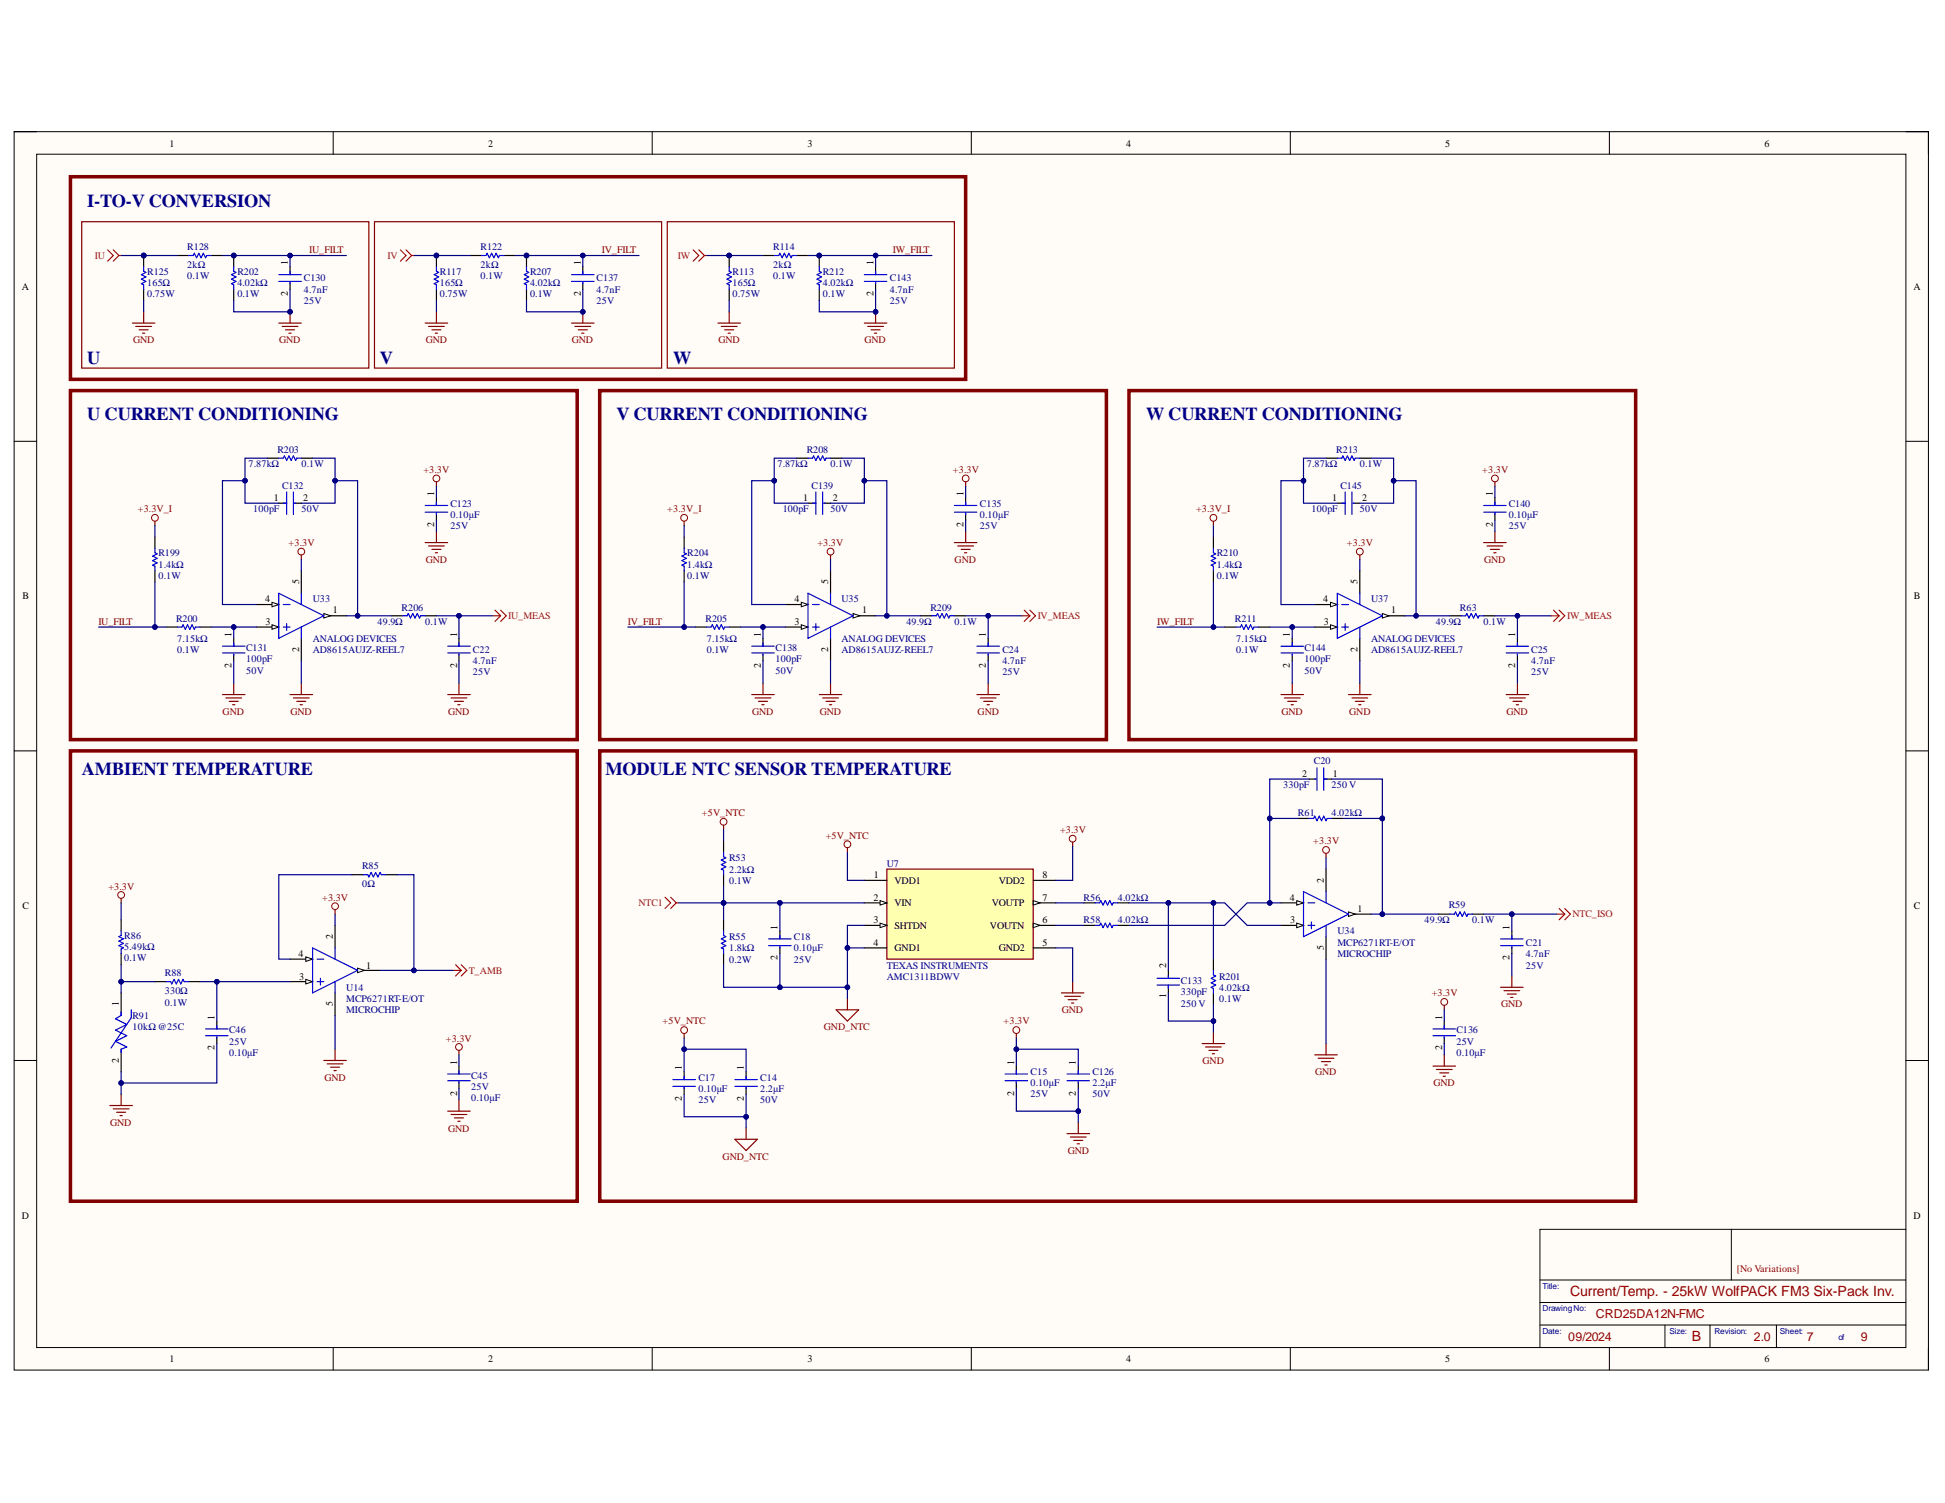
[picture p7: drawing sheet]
<svg xmlns="http://www.w3.org/2000/svg" width="279mm" height="216mm" viewBox="0 0 279 216" stroke-linecap="round" stroke-linejoin="round" font-family="sans-serif">
<defs><g id="words">
<g font-size="2.6" fill="#000080">
<text x="12.5" y="29.7">I-TO-V CONVERSION</text>
<text x="12.5" y="52.3">U</text>
<text x="54.6" y="52.3">V</text>
<text x="96.7" y="52.3">W</text>
<text x="12.5" y="60.4">U CURRENT CONDITIONING</text>
<text x="88.6" y="60.4">V CURRENT CONDITIONING</text>
<text x="164.6" y="60.4">W CURRENT CONDITIONING</text>
<text x="11.8" y="111.3">AMBIENT TEMPERATURE</text>
<text x="87" y="111.3">MODULE NTC SENSOR TEMPERATURE</text>
</g>
<g font-size="2" fill="#980000">
<text x="225.5" y="186.2">Current/Temp. - 25kW WolfPACK FM3 Six-Pack Inv.</text>
<text x="243.1" y="192.7">B</text>
</g>
<g font-size="1.8" fill="#980000">
<text x="229.3" y="189.4">CRD25DA12N-FMC</text>
<text x="225.3" y="192.6">09/2024</text>
<text x="251.9" y="192.6">2.0</text>
<text x="259.5" y="192.6">7</text>
<text x="267.3" y="192.6">9</text>
</g>
<g font-size="1.4">
<text x="24.4" y="21.1">1</text>
<text x="70.1" y="21.1">2</text>
<text x="116" y="21.1">3</text>
<text x="161.8" y="21.1">4</text>
<text x="207.6" y="21.1">5</text>
<text x="253.5" y="21.1">6</text>
<text x="3.1" y="41.7">A</text>
<text x="41.4" y="38.1" transform="rotate(-90 41.4 38.1)">1</text>
<text x="83.4" y="38.1" transform="rotate(-90 83.4 38.1)">1</text>
<text x="125.5" y="38.1" transform="rotate(-90 125.5 38.1)">1</text>
<text x="274.9" y="41.7">A</text>
<text x="41.4" y="42.5" transform="rotate(-90 41.4 42.5)">2</text>
<text x="83.4" y="42.5" transform="rotate(-90 83.4 42.5)">2</text>
<text x="125.5" y="42.5" transform="rotate(-90 125.5 42.5)">2</text>
<text x="39.3" y="72">1</text>
<text x="43.6" y="72">2</text>
<text x="62.3" y="71.3" transform="rotate(-90 62.3 71.3)">1</text>
<text x="115.4" y="72">1</text>
<text x="119.6" y="72">2</text>
<text x="138.4" y="71.3" transform="rotate(-90 138.4 71.3)">1</text>
<text x="191.4" y="72">1</text>
<text x="195.7" y="72">2</text>
<text x="214.5" y="71.3" transform="rotate(-90 214.5 71.3)">1</text>
<text x="62.3" y="75.7" transform="rotate(-90 62.3 75.7)">2</text>
<text x="138.4" y="75.7" transform="rotate(-90 138.4 75.7)">2</text>
<text x="214.5" y="75.7" transform="rotate(-90 214.5 75.7)">2</text>
<text x="43" y="83.9" transform="rotate(-90 43 83.9)">5</text>
<text x="118.9" y="83.9" transform="rotate(-90 118.9 83.9)">5</text>
<text x="195" y="83.9" transform="rotate(-90 195 83.9)">5</text>
<text x="3.2" y="86.1">B</text>
<text x="38.1" y="86.5">4</text>
<text x="38.2" y="89.7">3</text>
<text x="47.8" y="88.1">1</text>
<text x="114.1" y="89.7">3</text>
<text x="114.1" y="86.5">4</text>
<text x="123.9" y="88.1">1</text>
<text x="190.1" y="86.5">4</text>
<text x="190.2" y="89.7">3</text>
<text x="199.8" y="88.1">1</text>
<text x="274.9" y="86.1">B</text>
<text x="33.2" y="95.9" transform="rotate(-90 33.2 95.9)">2</text>
<text x="33.2" y="91.5" transform="rotate(-90 33.2 91.5)">1</text>
<text x="43" y="93.6" transform="rotate(-90 43 93.6)">2</text>
<text x="65.6" y="95.9" transform="rotate(-90 65.6 95.9)">2</text>
<text x="65.6" y="91.5" transform="rotate(-90 65.6 91.5)">1</text>
<text x="109.3" y="95.9" transform="rotate(-90 109.3 95.9)">2</text>
<text x="109.3" y="91.5" transform="rotate(-90 109.3 91.5)">1</text>
<text x="118.9" y="93.6" transform="rotate(-90 118.9 93.6)">2</text>
<text x="141.6" y="95.9" transform="rotate(-90 141.6 95.9)">2</text>
<text x="141.6" y="91.5" transform="rotate(-90 141.6 91.5)">1</text>
<text x="185.3" y="95.9" transform="rotate(-90 185.3 95.9)">2</text>
<text x="185.3" y="91.5" transform="rotate(-90 185.3 91.5)">1</text>
<text x="195" y="93.6" transform="rotate(-90 195 93.6)">2</text>
<text x="217.7" y="95.9" transform="rotate(-90 217.7 95.9)">2</text>
<text x="217.7" y="91.5" transform="rotate(-90 217.7 91.5)">1</text>
<text x="187" y="111.6">2</text>
<text x="191.4" y="111.6">1</text>
<text x="3.2" y="130.6">C</text>
<text x="125.5" y="129.4">2</text>
<text x="125.5" y="126.2">1</text>
<text x="128.5" y="126.9">VDD1</text>
<text x="128.5" y="130.2">VIN</text>
<text x="142.5" y="130.2">VOUTP</text>
<text x="143.5" y="126.9">VDD2</text>
<text x="149.7" y="126.2">8</text>
<text x="149.7" y="129.4">7</text>
<text x="185.3" y="129.4">4</text>
<text x="190.2" y="126.8" transform="rotate(-90 190.2 126.8)">2</text>
<text x="195" y="131">1</text>
<text x="274.9" y="130.6">C</text>
<text x="42.9" y="137.4">4</text>
<text x="47.8" y="134.9" transform="rotate(-90 47.8 134.9)">2</text>
<text x="111.7" y="137.9" transform="rotate(-90 111.7 137.9)">2</text>
<text x="111.7" y="133.5" transform="rotate(-90 111.7 133.5)">1</text>
<text x="125.5" y="132.6">3</text>
<text x="125.5" y="135.8">4</text>
<text x="128.5" y="133.5">SHTDN</text>
<text x="128.5" y="136.7">GND1</text>
<text x="142.2" y="133.5">VOUTN</text>
<text x="143.5" y="136.7">GND2</text>
<text x="149.7" y="132.6">6</text>
<text x="149.7" y="135.8">5</text>
<text x="185.4" y="132.6">3</text>
<text x="190.2" y="136.5" transform="rotate(-90 190.2 136.5)">5</text>
<text x="216.8" y="137.9" transform="rotate(-90 216.8 137.9)">2</text>
<text x="216.8" y="133.5" transform="rotate(-90 216.8 133.5)">1</text>
<text x="43" y="140.7">3</text>
<text x="52.6" y="139.1">1</text>
<text x="167.5" y="143.4" transform="rotate(-90 167.5 143.4)">1</text>
<text x="167.5" y="139" transform="rotate(-90 167.5 139)">2</text>
<text x="17.1" y="144.5" transform="rotate(-90 17.1 144.5)">1</text>
<text x="30.8" y="146.5" transform="rotate(-90 30.8 146.5)">1</text>
<text x="47.8" y="144.5" transform="rotate(-90 47.8 144.5)">5</text>
<text x="207.2" y="146.5" transform="rotate(-90 207.2 146.5)">1</text>
<text x="17.1" y="152.7" transform="rotate(-90 17.1 152.7)">2</text>
<text x="30.8" y="150.9" transform="rotate(-90 30.8 150.9)">2</text>
<text x="65.6" y="153" transform="rotate(-90 65.6 153)">1</text>
<text x="98" y="153.8" transform="rotate(-90 98 153.8)">1</text>
<text x="106.8" y="153.8" transform="rotate(-90 106.8 153.8)">1</text>
<text x="145.7" y="153" transform="rotate(-90 145.7 153)">1</text>
<text x="154.6" y="153" transform="rotate(-90 154.6 153)">1</text>
<text x="207.2" y="150.9" transform="rotate(-90 207.2 150.9)">2</text>
<text x="65.6" y="157.4" transform="rotate(-90 65.6 157.4)">2</text>
<text x="98" y="158.2" transform="rotate(-90 98 158.2)">2</text>
<text x="106.8" y="158.2" transform="rotate(-90 106.8 158.2)">2</text>
<text x="145.7" y="157.4" transform="rotate(-90 145.7 157.4)">2</text>
<text x="154.6" y="157.4" transform="rotate(-90 154.6 157.4)">2</text>
<text x="3.1" y="175.1">D</text>
<text x="274.9" y="175.1">D</text>
<text x="24.4" y="195.7">1</text>
<text x="70.1" y="195.7">2</text>
<text x="116" y="195.7">3</text>
<text x="161.8" y="195.7">4</text>
<text x="207.6" y="195.7">5</text>
<text x="253.5" y="195.7">6</text>
</g>
<g font-size="1.4" fill="#000080">
<text x="26.9" y="35.9">R128</text>
<text x="69" y="35.9">R122</text>
<text x="111.1" y="35.9">R114</text>
<text x="21.1" y="41.1">165Ω</text>
<text x="21.1" y="39.5">R125</text>
<text x="26.9" y="38.5">2kΩ</text>
<text x="26.9" y="40.1">0.1W</text>
<text x="34.1" y="41.1">4.02kΩ</text>
<text x="34.1" y="39.5">R202</text>
<text x="43.7" y="40.4">C130</text>
<text x="63.2" y="41.1">165Ω</text>
<text x="63.2" y="39.5">R117</text>
<text x="69" y="38.5">2kΩ</text>
<text x="69" y="40.1">0.1W</text>
<text x="76.1" y="41.1">4.02kΩ</text>
<text x="76.1" y="39.5">R207</text>
<text x="85.7" y="40.4">C137</text>
<text x="105.2" y="41.1">165Ω</text>
<text x="105.2" y="39.5">R113</text>
<text x="111.1" y="38.5">2kΩ</text>
<text x="111.1" y="40.1">0.1W</text>
<text x="118.2" y="41.1">4.02kΩ</text>
<text x="118.2" y="39.5">R212</text>
<text x="127.8" y="40.4">C143</text>
<text x="21.1" y="42.7">0.75W</text>
<text x="34.1" y="42.7">0.1W</text>
<text x="43.7" y="43.6">25V</text>
<text x="43.7" y="42">4.7nF</text>
<text x="63.2" y="42.7">0.75W</text>
<text x="76.1" y="42.7">0.1W</text>
<text x="85.7" y="43.6">25V</text>
<text x="85.7" y="42">4.7nF</text>
<text x="105.2" y="42.7">0.75W</text>
<text x="118.2" y="42.7">0.1W</text>
<text x="127.8" y="43.6">25V</text>
<text x="127.8" y="42">4.7nF</text>
<text x="39.8" y="65">R203</text>
<text x="115.9" y="65">R208</text>
<text x="192" y="65">R213</text>
<text x="35.7" y="67.1">7.87kΩ</text>
<text x="40.5" y="70.2">C132</text>
<text x="43.3" y="67.1">0.1W</text>
<text x="111.7" y="67.1">7.87kΩ</text>
<text x="116.6" y="70.2">C139</text>
<text x="119.3" y="67.1">0.1W</text>
<text x="187.7" y="67.1">7.87kΩ</text>
<text x="192.5" y="70.2">C145</text>
<text x="195.3" y="67.1">0.1W</text>
<text x="36.4" y="73.6">100pF</text>
<text x="43.3" y="73.6">50V</text>
<text x="64.7" y="76">25V</text>
<text x="64.7" y="74.4">0.10μF</text>
<text x="64.7" y="72.8">C123</text>
<text x="112.4" y="73.6">100pF</text>
<text x="119.3" y="73.6">50V</text>
<text x="140.8" y="76">25V</text>
<text x="140.8" y="74.4">0.10μF</text>
<text x="140.8" y="72.8">C135</text>
<text x="188.4" y="73.6">100pF</text>
<text x="195.3" y="73.6">50V</text>
<text x="216.7" y="76">25V</text>
<text x="216.7" y="74.4">0.10μF</text>
<text x="216.7" y="72.8">C140</text>
<text x="22.8" y="83.1">0.1W</text>
<text x="22.8" y="81.5">1.4kΩ</text>
<text x="22.8" y="79.9">R199</text>
<text x="98.7" y="83.1">0.1W</text>
<text x="98.7" y="81.5">1.4kΩ</text>
<text x="98.7" y="79.9">R204</text>
<text x="174.8" y="83.1">0.1W</text>
<text x="174.8" y="81.5">1.4kΩ</text>
<text x="174.8" y="79.9">R210</text>
<text x="25.3" y="89.3">R200</text>
<text x="44.9" y="86.5">U33</text>
<text x="54.2" y="89.7">49.9Ω</text>
<text x="57.7" y="87.7">R206</text>
<text x="61.1" y="89.7">0.1W</text>
<text x="101.3" y="89.3">R205</text>
<text x="120.9" y="86.5">U35</text>
<text x="130.2" y="89.7">49.9Ω</text>
<text x="133.7" y="87.7">R209</text>
<text x="137.1" y="89.7">0.1W</text>
<text x="177.4" y="89.3">R211</text>
<text x="196.9" y="86.5">U37</text>
<text x="206.3" y="89.7">49.9Ω</text>
<text x="209.7" y="87.7">R63</text>
<text x="213.1" y="89.7">0.1W</text>
<text x="25.5" y="92.2">7.15kΩ</text>
<text x="25.5" y="93.8">0.1W</text>
<text x="35.4" y="95.1">100pF</text>
<text x="35.4" y="93.5">C131</text>
<text x="44.9" y="92.2">ANALOG DEVICES</text>
<text x="44.9" y="93.8">AD8615AUJZ-REEL7</text>
<text x="67.9" y="95.4">4.7nF</text>
<text x="67.9" y="93.8">C22</text>
<text x="101.5" y="92.2">7.15kΩ</text>
<text x="101.5" y="93.8">0.1W</text>
<text x="111.4" y="95.1">100pF</text>
<text x="111.4" y="93.5">C138</text>
<text x="120.9" y="92.2">ANALOG DEVICES</text>
<text x="120.9" y="93.8">AD8615AUJZ-REEL7</text>
<text x="144" y="95.4">4.7nF</text>
<text x="144" y="93.8">C24</text>
<text x="177.6" y="92.2">7.15kΩ</text>
<text x="177.6" y="93.8">0.1W</text>
<text x="187.4" y="95.1">100pF</text>
<text x="187.4" y="93.5">C144</text>
<text x="196.9" y="92.2">ANALOG DEVICES</text>
<text x="196.9" y="93.8">AD8615AUJZ-REEL7</text>
<text x="220" y="95.4">4.7nF</text>
<text x="220" y="93.8">C25</text>
<text x="35.4" y="96.7">50V</text>
<text x="67.9" y="97">25V</text>
<text x="111.4" y="96.7">50V</text>
<text x="144" y="97">25V</text>
<text x="187.4" y="96.7">50V</text>
<text x="220" y="97">25V</text>
<text x="184.3" y="113.2">330pF</text>
<text x="188.7" y="109.8">C20</text>
<text x="191.3" y="113.2">250 V</text>
<text x="186.5" y="117.2">R61</text>
<text x="191.3" y="117.2">4.02kΩ</text>
<text x="52" y="124.8">R85</text>
<text x="104.7" y="125.3">2.2kΩ</text>
<text x="104.7" y="123.7">R53</text>
<text x="127.4" y="124.5">U7</text>
<text x="52" y="127.5">0Ω</text>
<text x="104.7" y="126.9">0.1W</text>
<text x="155.7" y="129.4">R56</text>
<text x="160.6" y="129.4">4.02kΩ</text>
<text x="208.1" y="130.5">R59</text>
<text x="17.9" y="136.5">5.49kΩ</text>
<text x="17.9" y="134.9">R86</text>
<text x="104.7" y="136.7">1.8kΩ</text>
<text x="104.7" y="135.1">R55</text>
<text x="114" y="136.7">0.10μF</text>
<text x="114" y="135.1">C18</text>
<text x="155.7" y="132.6">R58</text>
<text x="160.6" y="132.6">4.02kΩ</text>
<text x="192.1" y="135.8">MCP6271RT-E/OT</text>
<text x="192.1" y="137.4">MICROCHIP</text>
<text x="192.1" y="134.2">U34</text>
<text x="204.6" y="132.6">49.9Ω</text>
<text x="211.5" y="132.6">0.1W</text>
<text x="219.2" y="137.4">4.7nF</text>
<text x="219.2" y="135.8">C21</text>
<text x="17.9" y="138.1">0.1W</text>
<text x="23.7" y="142.8">330Ω</text>
<text x="23.7" y="140.2">R88</text>
<text x="49.7" y="143.9">MCP6271RT-E/OT</text>
<text x="49.7" y="142.3">U14</text>
<text x="104.7" y="138.3">0.2W</text>
<text x="114" y="138.3">25V</text>
<text x="127.4" y="139.1">TEXAS INSTRUMENTS</text>
<text x="127.4" y="140.7">AMC1311BDWV</text>
<text x="169.6" y="142.9">330pF</text>
<text x="169.6" y="141.3">C133</text>
<text x="175.1" y="143.9">0.1W</text>
<text x="175.1" y="142.3">4.02kΩ</text>
<text x="175.1" y="140.7">R201</text>
<text x="219.2" y="139.1">25V</text>
<text x="19" y="148">10kΩ @25C</text>
<text x="19" y="146.4">R91</text>
<text x="23.7" y="144.5">0.1W</text>
<text x="32.9" y="148.4">C46</text>
<text x="49.7" y="145.6">MICROCHIP</text>
<text x="169.6" y="144.6">250 V</text>
<text x="209.2" y="148.4">C136</text>
<text x="32.9" y="150.1">25V</text>
<text x="32.9" y="151.7">0.10μF</text>
<text x="67.7" y="154.9">C45</text>
<text x="100.3" y="155.3">C17</text>
<text x="109.2" y="155.3">C14</text>
<text x="148" y="154.4">C15</text>
<text x="156.9" y="154.4">C126</text>
<text x="209.2" y="150.1">25V</text>
<text x="209.2" y="151.7">0.10μF</text>
<text x="67.7" y="156.5">25V</text>
<text x="67.7" y="158.2">0.10μF</text>
<text x="100.3" y="158.5">25V</text>
<text x="100.3" y="156.9">0.10μF</text>
<text x="109.2" y="158.5">50V</text>
<text x="109.2" y="156.9">2.2μF</text>
<text x="148" y="157.6">25V</text>
<text x="148" y="156">0.10μF</text>
<text x="156.9" y="157.6">50V</text>
<text x="156.9" y="156">2.2μF</text>
</g>
<g font-size="1.4" fill="#f00">
<text x="13.6" y="37.2">IU</text>
<text x="55.7" y="37.2">IV</text>
<text x="97.4" y="37.2">IW</text>
<text x="73" y="89">IU_MEAS</text>
<text x="149.1" y="89">IV_MEAS</text>
<text x="225.1" y="89">IW_MEAS</text>
<text x="91.7" y="130.2">NTC1</text>
<text x="225.9" y="131.8">NTC_ISO</text>
<text x="67.3" y="139.9">T_AMB</text>
</g>
<g font-size="1.4" fill="#800000">
<text x="44.4" y="36.4">IU_FILT</text>
<text x="86.5" y="36.4">IV_FILT</text>
<text x="128.3" y="36.4">IW_FILT</text>
<text x="19.1" y="49.3">GND</text>
<text x="40.1" y="49.3">GND</text>
<text x="61.2" y="49.3">GND</text>
<text x="82.1" y="49.3">GND</text>
<text x="103.2" y="49.3">GND</text>
<text x="124.2" y="49.3">GND</text>
<text x="60.8" y="67.9">+3.3V</text>
<text x="136.9" y="67.9">+3.3V</text>
<text x="212.9" y="67.9">+3.3V</text>
<text x="19.8" y="73.6">+3.3V_I</text>
<text x="95.9" y="73.6">+3.3V_I</text>
<text x="171.8" y="73.6">+3.3V_I</text>
<text x="41.5" y="78.5">+3.3V</text>
<text x="61.2" y="80.8">GND</text>
<text x="117.4" y="78.5">+3.3V</text>
<text x="137.1" y="80.8">GND</text>
<text x="193.5" y="78.5">+3.3V</text>
<text x="213.2" y="80.8">GND</text>
<text x="14.1" y="89.7">IU_FILT</text>
<text x="90.2" y="89.7">IV_FILT</text>
<text x="166.2" y="89.7">IW_FILT</text>
<text x="32" y="102.7">GND</text>
<text x="41.7" y="102.7">GND</text>
<text x="64.4" y="102.7">GND</text>
<text x="108" y="102.7">GND</text>
<text x="117.8" y="102.7">GND</text>
<text x="140.4" y="102.7">GND</text>
<text x="184.1" y="102.7">GND</text>
<text x="193.8" y="102.7">GND</text>
<text x="216.4" y="102.7">GND</text>
<text x="100.8" y="117.2">+5V_NTC</text>
<text x="152.3" y="119.7">+3.3V</text>
<text x="118.6" y="120.5">+5V_NTC</text>
<text x="188.7" y="121.3">+3.3V</text>
<text x="15.6" y="127.8">+3.3V</text>
<text x="46.3" y="129.4">+3.3V</text>
<text x="205.7" y="143.1">+3.3V</text>
<text x="64" y="149.6">+3.3V</text>
<text x="95.2" y="147.2">+5V_NTC</text>
<text x="118.4" y="148">GND_NTC</text>
<text x="144.2" y="147.2">+3.3V</text>
<text x="152.5" y="145.6">GND</text>
<text x="215.6" y="144.7">GND</text>
<text x="46.6" y="155.3">GND</text>
<text x="172.8" y="152.8">GND</text>
<text x="188.9" y="154.4">GND</text>
<text x="15.8" y="161.7">GND</text>
<text x="205.9" y="156">GND</text>
<text x="64.4" y="162.6">GND</text>
<text x="103.8" y="166.6">GND_NTC</text>
<text x="153.4" y="165.8">GND</text>
</g>
<text font-size="1.4" fill="#980000" x="249.5" y="182.8">[No Variations]</text>
<g font-size="1.2" fill="#000080">
<text x="221.6" y="185.2">Title:</text>
<text x="221.6" y="191.6">Date:</text>
<text x="221.6" y="188.3">DrawingNo:</text>
<text x="239.8" y="191.6">Size:</text>
<text x="246.3" y="191.6">Revision:</text>
<text x="255.7" y="191.6">Sheet:</text>
<text x="264.1" y="192.5">of</text>
</g>
</g></defs>
<path d="M2 18.9h275v177.9h-275z" fill-rule="evenodd" fill="#fffcf8"/>
<path d="M2 18.9h275v177.9h-275z" fill="none" stroke="#000" stroke-width=".14"/>
<path d="M5.3 22.2h268.5v171.4h-268.5z" fill-rule="evenodd" fill="#fffcf8"/>
<g fill="none" stroke="#000" stroke-width=".14">
<path d="M2 18.9h3.3M47.9 18.9v3.3M93.7 18.9v3.3M139.5 18.9v3.3M185.4 18.9v3.3M231.2 18.9v3.3M273.8 18.9h3.2v3.3M5.3 22.2h268.5v171.4h-268.5zM2 63.4h3.3M273.8 63.4h3.2M2 107.9h3.3M273.8 107.9h3.2"/>
<path d="M2 152.3h3.3M273.8 152.3h3.2M248.7 176.6v7.3M273.8 176.6h-52.6v17M47.9 193.6v3.2M93.7 193.6v3.2M139.5 193.6v3.2M185.4 193.6v3.2M221.2 190.3h52.6M221.2 187.1h52.6M221.2 183.9h52.6M231.2 193.6v3.2"/>
<path d="M239.2 190.3v3.3M245.6 190.3v3.3M255.2 190.3v3.3M277 193.6v3.2"/>
</g>
<g fill="none" stroke="#800000" stroke-width=".14">
<circle cx="43.3" cy="79.2" r=".49"/>
<circle cx="62.7" cy="68.7" r=".48"/>
</g>
<path d="M43.3 79.7v.7M61.1 77.9h3.2M61.6 78.4h2.2M62 78.9h1.3M62.5 79.4h.4M62.7 69.2v.7M62.7 76.3v1.6" fill="none" stroke="#800000" stroke-width=".17"/>
<path d="M62.7 71.5v1.1M62.7 73.7v1M23.9 90.1h1.6M28.7 90.1h1.6M46.5 88.5h3.2" fill="none" stroke="#000" stroke-width=".17"/>
<path d="M61.1 72.6h3.2M61.1 73.6h3.2M62.7 72.1v.5M62.7 73.7v.2M25.5 90.1h.6l.2-.4 .3 .7 .3-.7 .4 .7 .3-.7 .3 .7 .2-.3h.6" fill="none" stroke="#00f" stroke-width=".17"/>
<path d="M46.5 88.1l1 .4-1 .3z" fill="#f8fcff"/>
<path d="M46.5 88.1l1 .4-1 .3z" fill="none" stroke="#000" stroke-width=".14"/>
<path d="M36.8 90.1h3.2M43.3 91.7v3.2" fill="none" stroke="#000" stroke-width=".17"/>
<path d="M39.1 89.7l.9 .4-.9 .3z" fill="#f8fcff"/>
<path d="M39.1 89.7l.9 .4-.9 .3z" fill="none" stroke="#000" stroke-width=".14"/>
<path d="M36.8 86.8h3.2" fill="none" stroke="#000" stroke-width=".17"/>
<path d="M39.1 86.5l.9 .3-.9 .4z" fill="#f8fcff"/>
<path d="M39.1 86.5l.9 .3-.9 .4z" fill="none" stroke="#000" stroke-width=".14"/>
<path d="M43.3 82v3.2" fill="none" stroke="#000" stroke-width=".17"/>
<path d="M40 85.2l6.5 3.3-6.5 3.2zM40.7 86.8h1M40.7 90.1h1M41.2 89.6v1M43.3 85.2v1.6M43.3 90.1v1.6" fill="none" stroke="#00f" stroke-width=".17"/>
<path d="M10.1 56.1h72.8v50.1h-72.8z" fill="none" stroke="#800000" stroke-width=".51"/>
<circle cx="22.3" cy="74.4" r=".49" fill="none" stroke="#800000" stroke-width=".14"/>
<path d="M40 46.4h3.3M40.5 46.9h2.3M41 47.4h1.3M41.5 47.9h.3M41.7 44.8v1.6M22.3 74.9v.6" fill="none" stroke="#800000" stroke-width=".17"/>
<circle cx="41.7" cy="44.8" r=".32" fill="#000080"/>
<circle cx="41.7" cy="44.8" r=".32" fill="none" stroke="#000080" stroke-width=".14"/>
<path d="M11.7 31.9h41.3v21h-41.3zM19 46.4h3.3M19.5 46.9h2.3M20 47.4h1.3M20.5 47.9h.3M20.6 44.8v1.6M82.1 46.4h3.2M82.6 46.9h2.3M83.1 47.4h1.3M83.6 47.9h.3M83.7 44.8v1.6" fill="none" stroke="#800000" stroke-width=".17"/>
<path d="M15.5 35.9l.8 .8-.8 .8M16.3 35.9l.8 .8M17.1 36.7l-.8 .8M17.1 36.7h.3M70.8 88.5h1.1M71.1 87.6l.8 .9M71.9 88.5l-.8 .8M71.9 87.6l.8 .9-.8 .8" fill="none" stroke="#f00" stroke-width=".17"/>
<path d="M38.4 65.8h1.6M43.3 65.8h1.6" fill="none" stroke="#000" stroke-width=".17"/>
<path d="M40 65.8h.7l.2-.3 .3 .6 .3-.6 .3 .6 .3-.6 .4 .6 .1-.3h.7" fill="none" stroke="#00f" stroke-width=".17"/>
<path d="M10.1 25.4h128.6v29.1h-128.6z" fill="none" stroke="#800000" stroke-width=".51"/>
<circle cx="83.7" cy="44.8" r=".32" fill="#000080"/>
<circle cx="83.7" cy="44.8" r=".32" fill="none" stroke="#000080" stroke-width=".14"/>
<path d="M53.8 31.9h41.2v21h-41.2zM61.1 46.4h3.2M61.6 46.9h2.2M62 47.4h1.3M62.5 47.9h.4M62.7 44.8v1.6M124.2 46.4h3.2M124.6 46.9h2.3M125.1 47.4h1.3M125.6 47.9h.3M125.8 44.8v1.6" fill="none" stroke="#800000" stroke-width=".17"/>
<path d="M57.5 35.9l.8 .8-.8 .8M58.3 35.9l.8 .8M59.1 36.7l-.8 .8M59.1 36.7h.4" fill="none" stroke="#f00" stroke-width=".17"/>
<circle cx="125.8" cy="44.8" r=".32" fill="#000080"/>
<circle cx="125.8" cy="44.8" r=".32" fill="none" stroke="#000080" stroke-width=".14"/>
<g fill="none" stroke="#800000" stroke-width=".17">
<path d="M95.9 31.9h41.2v21h-41.2zM103.1 46.4h3.3M103.6 46.9h2.3M104.1 47.4h1.3M104.6 47.9h.3M104.7 44.8v1.6M98.3 74.9v.6M119.3 79.7v.7M137.1 77.9h3.2M137.6 78.4h2.2M138.1 78.9h1.3M138.6 79.4h.3"/>
<path d="M138.7 69.2v.7M138.7 76.3v1.6M174.3 74.9v.6M195.3 79.7v.7M213.1 77.9h3.3M213.6 78.4h2.3M214.1 78.9h1.3M214.6 79.4h.3M214.7 69.2v.7M214.7 76.3v1.6M32 99.8h3.2M33.6 98.2v1.6"/>
<path d="M41.7 99.8h3.2M43.3 98.2v1.6M64.3 99.8h3.2M65.9 98.2v1.6M108 99.8h3.2M109.6 98.2v1.6M117.7 99.8h3.2M119.3 98.2v1.6M140.3 99.8h3.3M142 98.2v1.6M184 99.8h3.2M185.6 98.2v1.6"/>
<path d="M193.7 99.8h3.3M195.3 98.2v1.6M216.4 99.8h3.2M218 98.2v1.6M32.4 100.3h2.3M32.9 100.7h1.3M33.4 101.2h.3M42.1 100.3h2.3M42.6 100.7h1.3M43.1 101.2h.3M64.8 100.3h2.3M65.3 100.7h1.3"/>
<path d="M65.8 101.2h.3M108.5 100.3h2.2M109 100.7h1.2M109.4 101.2h.4M118.2 100.3h2.2M118.7 100.7h1.3M119.1 101.2h.4M140.8 100.3h2.3M141.3 100.7h1.3M141.8 101.2h.3M184.5 100.3h2.3M185 100.7h1.3"/>
<path d="M185.5 101.2h.3M194.2 100.3h2.3M194.7 100.7h1.3M195.2 101.2h.3M216.8 100.3h2.3M217.3 100.7h1.3M217.8 101.2h.3"/>
</g>
<path d="M99.6 35.9l.8 .8-.8 .8M100.4 35.9l.8 .8M101.2 36.7l-.8 .8M101.2 36.7h.3M146.8 88.5h1.1M147.1 87.6l.8 .9M147.9 88.5l-.8 .8M147.9 87.6l.8 .9-.8 .8M222.8 88.5h1.2M223.2 87.6l.8 .9M224 88.5l-.8 .8M224 87.6l.8 .9-.8 .8" fill="none" stroke="#f00" stroke-width=".17"/>
<g fill="none" stroke="#800000" stroke-width=".14">
<circle cx="98.3" cy="74.4" r=".49"/>
<circle cx="119.3" cy="79.2" r=".49"/>
<circle cx="138.7" cy="68.7" r=".48"/>
<circle cx="174.3" cy="74.4" r=".49"/>
<circle cx="195.3" cy="79.2" r=".49"/>
<circle cx="214.7" cy="68.7" r=".49"/>
</g>
<g fill="none" stroke="#000" stroke-width=".17">
<path d="M114.5 65.8h1.6M119.3 65.8h1.6M138.7 71.5v1.1M138.7 73.7v1M190.5 65.8h1.6M195.3 65.8h1.7M214.7 71.5v1.1M214.7 73.7v1M56.2 88.5h1.6M61.1 88.5h1.6M99.9 90.1h1.6M104.7 90.1h1.7"/>
<path d="M132.2 88.5h1.7M137.1 88.5h1.6M175.9 90.1h1.6M180.8 90.1h1.6M208.3 88.5h1.6M213.1 88.5h1.6"/>
</g>
<g fill="none" stroke="#00f" stroke-width=".17">
<path d="M116.1 65.8h.6l.2-.3 .3 .6 .3-.6 .4 .6 .3-.6 .3 .6 .2-.3h.6M137.1 72.6h3.2M137.1 73.6h3.2M138.7 72.1v.5M138.7 73.7v.2M192.1 65.8h.6l.2-.3 .3 .6 .4-.6 .3 .6 .3-.6 .3 .6 .2-.3h.6M213.1 72.6h3.3M213.1 73.6h3.3M214.7 72.1v.5M214.7 73.7v.2M57.8 88.5h.7l.1-.4 .4 .7 .3-.7 .3 .7 .3-.7 .4 .7 .1-.3h.7M101.5 90.1h.7l.1-.4 .3 .7 .4-.7 .3 .7 .3-.7 .3 .7 .2-.3h.6"/>
<path d="M133.9 88.5h.6l.2-.4 .3 .7 .3-.7 .3 .7 .4-.7 .3 .7 .2-.3h.6M177.5 90.1h.7l.2-.3 .3 .6 .3-.6 .3 .6 .3-.6 .4 .6 .1-.3h.7M209.9 88.5h.6l.2-.4 .3 .7 .3-.7 .4 .7 .3-.7 .3 .7 .2-.3h.6"/>
</g>
<path d="M86.1 56.1h72.8v50.1h-72.8zM162.2 56.1h72.8v50.1h-72.8z" fill="none" stroke="#800000" stroke-width=".51"/>
<circle cx="33.6" cy="36.7" r=".32" fill="#000080"/>
<circle cx="33.6" cy="36.7" r=".32" fill="none" stroke="#000080" stroke-width=".14"/>
<path d="M33.6 36.7v1.6" fill="none" stroke="#000" stroke-width=".17"/>
<circle cx="33.6" cy="36.7" r=".32" fill="#000080"/>
<circle cx="33.6" cy="36.7" r=".32" fill="none" stroke="#000080" stroke-width=".14"/>
<path d="M33.6 41.6v1.6" fill="none" stroke="#000" stroke-width=".17"/>
<path d="M33.6 38.3v.7l.3 .1-.6 .4 .6 .3-.6 .3 .6 .3-.6 .3 .3 .2v.7" fill="none" stroke="#00f" stroke-width=".17"/>
<circle cx="75.6" cy="36.7" r=".32" fill="#000080"/>
<circle cx="75.6" cy="36.7" r=".32" fill="none" stroke="#000080" stroke-width=".14"/>
<path d="M75.6 36.7v1.6" fill="none" stroke="#000" stroke-width=".17"/>
<circle cx="75.6" cy="36.7" r=".32" fill="#000080"/>
<circle cx="75.6" cy="36.7" r=".32" fill="none" stroke="#000080" stroke-width=".14"/>
<path d="M75.6 41.6v1.6" fill="none" stroke="#000" stroke-width=".17"/>
<path d="M75.6 38.3v.7l.4 .1-.7 .4 .7 .3-.7 .3 .7 .3-.7 .3 .3 .2v.7" fill="none" stroke="#00f" stroke-width=".17"/>
<circle cx="117.7" cy="36.7" r=".32" fill="#000080"/>
<circle cx="117.7" cy="36.7" r=".32" fill="none" stroke="#000080" stroke-width=".14"/>
<path d="M117.7 36.7v1.6" fill="none" stroke="#000" stroke-width=".17"/>
<circle cx="117.7" cy="36.7" r=".32" fill="#000080"/>
<circle cx="117.7" cy="36.7" r=".32" fill="none" stroke="#000080" stroke-width=".14"/>
<g fill="none" stroke="#000" stroke-width=".17">
<path d="M25.5 36.7h1.6M30.3 36.7h1.7M67.5 36.7h1.7M72.4 36.7h1.6M109.6 36.7h1.6M114.5 36.7h1.6M117.7 41.6v1.6M40 72.3h1.2M42.3 72.3h1M116.1 72.3h1.1M118.3 72.3h1M192.1 72.3h1.1"/>
<path d="M194.4 72.3h.9M33.6 91.7v1.1M33.6 94v.9M109.6 91.7v1.1M109.6 94v.9M122.5 88.5h3.3M185.6 91.7v1.1M185.6 94v.9"/>
</g>
<g fill="none" stroke="#00f" stroke-width=".17">
<path d="M27.1 36.7h.7l.1-.3 .3 .6 .4-.6 .3 .6 .3-.6 .3 .6 .2-.3h.6M69.2 36.7h.6l.2-.3 .3 .6 .3-.6 .3 .6 .4-.6 .3 .6 .2-.3h.6M111.2 36.7h.7l.1-.3 .4 .6 .3-.6 .3 .6 .3-.6 .3 .6 .2-.3h.7M117.7 38.3v.7l.3 .1-.6 .4 .6 .3-.6 .3 .6 .3-.6 .3 .3 .2v.7M40.7 72.3h.5M41.2 70.7v3.2M42.1 70.7v3.2M42.3 72.3h.2M116.7 72.3h.5M117.2 70.7v3.2M118.2 70.7v3.2M118.3 72.3h.2"/>
<path d="M192.7 72.3h.5M193.2 70.7v3.2M194.2 70.7v3.2M194.4 72.3h.1M32 92.8h3.2M32 93.8h3.2M33.6 92.3v.5M33.6 94v.1M108 92.8h3.2M108 93.8h3.2M109.6 92.3v.5M109.6 94v.1"/>
<path d="M184 92.8h3.2M184 93.8h3.2M185.6 92.3v.5M185.6 94v.1"/>
</g>
<path d="M122.5 88.1l1 .4-1 .3z" fill="#f8fcff"/>
<path d="M122.5 88.1l1 .4-1 .3z" fill="none" stroke="#000" stroke-width=".14"/>
<path d="M112.8 90.1h3.3M119.3 91.7v3.2" fill="none" stroke="#000" stroke-width=".17"/>
<path d="M115.1 89.7l1 .4-1 .3z" fill="#f8fcff"/>
<path d="M115.1 89.7l1 .4-1 .3z" fill="none" stroke="#000" stroke-width=".14"/>
<path d="M112.8 86.8h3.3" fill="none" stroke="#000" stroke-width=".17"/>
<path d="M115.1 86.5l1 .3-1 .4z" fill="#f8fcff"/>
<path d="M115.1 86.5l1 .3-1 .4z" fill="none" stroke="#000" stroke-width=".14"/>
<path d="M119.3 82v3.2M198.6 88.5h3.2" fill="none" stroke="#000" stroke-width=".17"/>
<path d="M116.1 85.2l6.4 3.3-6.4 3.2zM116.7 86.8h1M116.7 90.1h1M117.2 89.6v1M119.3 85.2v1.6M119.3 90.1v1.6" fill="none" stroke="#00f" stroke-width=".17"/>
<path d="M198.6 88.1l.9 .4-.9 .3z" fill="#f8fcff"/>
<path d="M198.6 88.1l.9 .4-.9 .3z" fill="none" stroke="#000" stroke-width=".14"/>
<path d="M188.9 90.1h3.2M195.3 91.7v3.2" fill="none" stroke="#000" stroke-width=".17"/>
<path d="M191.1 89.8l1 .3-1 .3z" fill="#f8fcff"/>
<path d="M191.1 89.8l1 .3-1 .3z" fill="none" stroke="#000" stroke-width=".14"/>
<path d="M188.9 86.8h3.2" fill="none" stroke="#000" stroke-width=".17"/>
<path d="M191.1 86.5l1 .3-1 .4z" fill="#f8fcff"/>
<path d="M191.1 86.5l1 .3-1 .4z" fill="none" stroke="#000" stroke-width=".14"/>
<g fill="none" stroke="#000" stroke-width=".17">
<path d="M41.7 38.3v1.2M83.7 38.3v1.2M125.8 38.3v1.2M41.7 40.6v1M83.7 40.6v1M125.8 40.6v1M65.9 91.7v1.1M65.9 94v.9M142 91.7v1.1M142 94v.9M195.3 82v3.2M218 91.7v1.1"/>
<path d="M218 94v.9M17.4 132.1v1.6M17.4 137v1.6"/>
</g>
<g fill="none" stroke="#00f" stroke-width=".17">
<path d="M40 39.5h3.3M41.7 39v.5M82.1 39.5h3.2M83.7 39v.5M124.2 39.5h3.2M125.8 39v.5M40 40.4h3.3M41.7 40.6v.1M82.1 40.4h3.2M83.7 40.6v.1M124.2 40.4h3.2M125.8 40.6v.1"/>
<path d="M64.3 92.8h3.2M64.3 93.8h3.2M65.9 92.3v.5M65.9 94v.1M140.3 92.8h3.3M140.3 93.8h3.3M142 92.3v.5M142 94v.1M192.1 85.2l6.5 3.3-6.5 3.2zM192.7 86.8h1M192.7 90.1h1M193.2 89.6v1"/>
<path d="M195.3 85.2v1.6M195.3 90.1v1.6M216.4 92.8h3.2M216.4 93.8h3.2M218 92.3v.5M218 94v.1M17.4 133.7v.7l-.3 .1 .6 .4-.6 .3 .6 .3-.6 .3 .6 .4-.3 .1v.7"/>
</g>
<g fill="none" stroke="#800000" stroke-width=".14">
<circle cx="103.9" cy="118" r=".49"/>
<circle cx="17.4" cy="128.6" r=".48"/>
<circle cx="48.1" cy="130.2" r=".48"/>
<circle cx="121.7" cy="121.3" r=".49"/>
<circle cx="154.1" cy="120.5" r=".49"/>
<circle cx="190.5" cy="122.1" r=".49"/>
</g>
<path d="M103.9 118.5v.7M17.4 129v.7M48.1 130.7v.6M121.7 121.8v.6M154.1 121v.6M190.5 122.6v.6" fill="none" stroke="#800000" stroke-width=".17"/>
<path d="M127.4 124.8h21v13h-21z" fill-rule="evenodd" fill="#ffffb0"/>
<path d="M127.4 124.8h21v13h-21z" fill="none" stroke="#800000" stroke-width=".17"/>
<path d="M124.2 126.5h3.2M124.2 129.7h3.2M148.4 126.5h3.3" fill="none" stroke="#000" stroke-width=".17"/>
<path d="M126.4 129.4l1 .3-1 .3z" fill="#f8fcff"/>
<path d="M126.4 129.4l1 .3-1 .3z" fill="none" stroke="#000" stroke-width=".14"/>
<path d="M124.2 132.9h3.2" fill="none" stroke="#000" stroke-width=".17"/>
<path d="M126.4 132.6l1 .3-1 .4z" fill="#f8fcff"/>
<path d="M126.4 132.6l1 .3-1 .4z" fill="none" stroke="#000" stroke-width=".14"/>
<path d="M148.4 132.9h3.3" fill="none" stroke="#000" stroke-width=".17"/>
<path d="M148.4 132.6l1 .3-1 .4z" fill="#f8fcff"/>
<path d="M148.4 132.6l1 .3-1 .4z" fill="none" stroke="#000" stroke-width=".14"/>
<path d="M148.4 129.7h3.3" fill="none" stroke="#000" stroke-width=".17"/>
<path d="M148.4 129.4l1 .3-1 .3z" fill="#f8fcff"/>
<path d="M148.4 129.4l1 .3-1 .3z" fill="none" stroke="#000" stroke-width=".14"/>
<g fill="none" stroke="#000" stroke-width=".17">
<path d="M186.4 117.6h1.7M188.1 111.9h.9M190.2 111.9h1.1M191.3 117.6h1.6M50.6 125.6h1.6M55.4 125.6h1.6M103.9 132.1v1.6M103.9 137v1.6M112 133.7v1.2M112 136v1M124.2 136.2h3.2M148.4 136.2h3.3"/>
<path d="M155.7 129.7h1.6M155.7 132.9h1.6M160.6 129.7h1.6M160.6 132.9h1.6M167.8 139.4v1M174.3 137.8v1.6M206.7 131.3h1.6M211.5 131.3h1.6M217.2 133.7v1.2M217.2 136v1M17.4 142.6v3.3M17.4 150.7v3.3"/>
<path d="M22.3 141h1.6M27.1 141h1.6M31.1 146.7v1.1M31.1 148.9v1M65.9 153.1v1.2M65.9 155.4v1M98.3 154v1.1M98.3 156.2v1M107.2 154v1.1M107.2 156.2v1M146 153.1v1.2M146 155.4v1"/>
<path d="M154.9 153.1v1.2M154.9 155.4v1M167.8 141.5v1.1M174.3 142.6v1.7M207.5 146.7v1.1M207.5 148.9v1"/>
</g>
<path d="M65.1 139.4h1.2M65.4 138.6l.9 .8M66.3 139.4l-.9 .8M66.3 138.6l.8 .8-.8 .8M95.5 128.9l.8 .8-.8 .8M96.3 128.9l.8 .8M97.1 129.7l-.8 .8M97.1 129.7h.4M223.6 131.3h1.2M224 130.5l.8 .8M224.8 131.3l-.8 .8M224.8 130.5l.8 .8-.8 .8" fill="none" stroke="#f00" stroke-width=".17"/>
<g fill="none" stroke="#00f" stroke-width=".17">
<path d="M188.1 117.6h.6l.2-.4 .3 .7 .3-.7 .3 .7 .4-.7 .3 .7 .1-.3h.7M188.9 111.9h.1M189.2 110.3v3.2M190.2 110.3v3.2M190.2 111.9h.4M52.2 125.6h.6l.2 .4 .3-.7 .3 .7 .4-.7 .3 .7 .3-.7 .2 .3h.6M103.9 133.7v.7l.4 .1-.7 .4 .7 .3-.7 .3 .7 .3-.7 .4 .3 .1v.7M110.4 134.9h3.2M110.4 135.8h3.2M112 134.4v.5M112 136v.2M157.3 129.7h.7l.1-.3 .4 .6 .3-.6 .3 .6 .3-.6 .3 .6 .2-.3h.7"/>
<path d="M157.3 132.9h.7l.1-.3 .4 .7 .3-.7 .3 .7 .3-.7 .3 .7 .2-.4h.7M174.3 139.4v.6l.3 .2-.6 .3 .6 .4-.6 .3 .6 .3-.6 .3 .3 .2v.6M208.3 131.3h.6l.2-.3 .3 .6 .3-.6 .4 .6 .3-.6 .3 .6 .2-.3h.6M215.6 135.8h3.2M215.6 134.9h3.2M217.2 134.4v.5M217.2 136v.2M17.4 145.4v.5l-.8 .4 1.6 .9-1.6 .8 1.6 .8-1.6 .8 1.6 .8-.8 .3v.5M18.9 145.1v1.1l-3 4.4M23.9 141h.6l.2 .3 .3-.6 .3 .6 .3-.6 .4 .6 .3-.6 .2 .3h.6M29.5 147.8h3.3M29.5 148.8h3.3"/>
<path d="M31.1 147.3v.5M31.1 148.9v.2M64.3 154.3h3.2M64.3 155.2h3.2M65.9 153.8v.5M65.9 155.4v.2M96.7 155.1h3.2M96.7 156h3.2M98.3 154.6v.5M98.3 156.2v.2M105.6 155.1h3.2M105.6 156h3.2"/>
<path d="M107.2 154.6v.5M107.2 156.2v.2M144.4 154.3h3.2M144.4 155.2h3.2M146 153.8v.5M146 155.4v.2M153.3 154.3h3.2M153.3 155.2h3.2M154.9 153.8v.5M154.9 155.4v.2M166.2 141.5h3.3M166.2 140.5h3.3"/>
<path d="M167.8 140.2v.2M167.8 141.5v.5M205.9 147.8h3.2M205.9 148.8h3.2M207.5 147.3v.5M207.5 148.9v.2"/>
</g>
<g fill="none" stroke="#800000" stroke-width=".17">
<path d="M15.8 158.8h3.2M16.3 159.3h2.2M16.8 159.8h1.2M17.4 157.2v1.6M46.5 152.3h3.2M47 152.8h2.3M47.5 153.3h1.3M48 153.8h.3M48.1 150.7v1.6M64.3 159.6h3.2M65.9 150.9v.6M65.9 158v1.6"/>
<path d="M98.3 148.5v.6M120.1 145.1h3.3l-1.7 1.6zM121.7 143.4v1.7M146 148.5v.6M152.5 142.6h3.2M152.9 143.1h2.3M153.4 143.6h1.3M153.9 144.1h.3M154.1 141v1.6M172.7 149.9h3.2M173.2 150.4h2.2M173.7 150.9h1.3"/>
<path d="M174.1 151.4h.4M174.3 148.3v1.6M188.9 151.5h3.2M189.4 152h2.2M189.8 152.5h1.3M190.3 153h.3M190.5 149.9v1.6M205.9 153.1h3.2M206.3 153.6h2.3M206.8 154.1h1.3M207.3 154.6h.3M207.5 144.4v.7"/>
<path d="M207.5 151.5v1.6M215.6 141.8h3.2M216 142.3h2.3M216.5 142.8h1.3M217 143.3h.3M217.2 140.2v1.6M17.2 160.3h.4M64.8 160.1h2.3M65.3 160.6h1.3M65.8 161.1h.3M105.6 163.7h3.2l-1.6 1.6zM107.2 162v1.7"/>
<path d="M153.3 162.8h3.2M153.8 163.3h2.2M154.2 163.8h1.3M154.7 164.3h.4M154.9 161.2v1.6"/>
</g>
<g fill="none" stroke="#800000" stroke-width=".14">
<circle cx="65.9" cy="150.4" r=".49"/>
<circle cx="98.3" cy="148" r=".49"/>
<circle cx="146" cy="148" r=".49"/>
<circle cx="207.5" cy="143.9" r=".49"/>
</g>
<path d="M10.1 107.9h72.8v64.7h-72.8zM86.2 107.9h148.8v64.7h-148.8z" fill="none" stroke="#800000" stroke-width=".51"/>
<circle cx="20.6" cy="36.7" r=".32" fill="#000080"/>
<circle cx="20.6" cy="36.7" r=".32" fill="none" stroke="#000080" stroke-width=".14"/>
<path d="M20.6 36.7v1.6" fill="none" stroke="#000" stroke-width=".17"/>
<circle cx="20.6" cy="36.7" r=".32" fill="#000080"/>
<circle cx="20.6" cy="36.7" r=".32" fill="none" stroke="#000080" stroke-width=".14"/>
<path d="M20.6 41.6v1.6" fill="none" stroke="#000" stroke-width=".17"/>
<path d="M20.6 38.3v.7l.4 .1-.7 .4 .7 .3-.7 .3 .7 .3-.7 .3 .3 .2v.7" fill="none" stroke="#00f" stroke-width=".17"/>
<circle cx="62.7" cy="36.7" r=".32" fill="#000080"/>
<circle cx="62.7" cy="36.7" r=".32" fill="none" stroke="#000080" stroke-width=".14"/>
<path d="M62.7 36.7v1.6" fill="none" stroke="#000" stroke-width=".17"/>
<circle cx="62.7" cy="36.7" r=".32" fill="#000080"/>
<circle cx="62.7" cy="36.7" r=".32" fill="none" stroke="#000080" stroke-width=".14"/>
<path d="M62.7 41.6v1.6" fill="none" stroke="#000" stroke-width=".17"/>
<path d="M62.7 38.3v.7l.3 .1-.6 .4 .6 .3-.6 .3 .6 .3-.6 .3 .3 .2v.7" fill="none" stroke="#00f" stroke-width=".17"/>
<circle cx="104.7" cy="36.7" r=".32" fill="#000080"/>
<circle cx="104.7" cy="36.7" r=".32" fill="none" stroke="#000080" stroke-width=".14"/>
<path d="M104.7 36.7v1.6" fill="none" stroke="#000" stroke-width=".17"/>
<circle cx="104.7" cy="36.7" r=".32" fill="#000080"/>
<circle cx="104.7" cy="36.7" r=".32" fill="none" stroke="#000080" stroke-width=".14"/>
<path d="M104.7 41.6v1.6M22.3 77.1v1.7M98.3 77.1v1.7M174.3 77.1v1.7M22.3 82v1.6M98.3 82v1.6M174.3 82v1.6M51.4 139.4h3.2M103.9 120.8v1.6M103.9 125.6v1.7" fill="none" stroke="#000" stroke-width=".17"/>
<path d="M104.7 38.3v.7l.4 .1-.7 .4 .7 .3-.7 .3 .7 .3-.7 .3 .3 .2v.7M22.3 78.8v.6l.3 .2-.7 .3 .7 .3-.7 .3 .7 .4-.7 .3 .4 .1v.7M98.3 78.8v.6l.3 .2-.6 .3 .6 .3-.6 .3 .6 .4-.6 .3 .3 .1v.7M174.3 78.8v.6l.3 .2-.6 .3 .6 .3-.6 .3 .6 .4-.6 .3 .3 .1v.7M103.9 122.4v.7l.4 .1-.7 .3 .7 .4-.7 .3 .7 .3-.7 .3 .3 .2v.6" fill="none" stroke="#00f" stroke-width=".17"/>
<path d="M51.4 139.1l.9 .3-.9 .3z" fill="#f8fcff"/>
<path d="M51.4 139.1l.9 .3-.9 .3z" fill="none" stroke="#000" stroke-width=".14"/>
<path d="M41.7 141h3.2M48.1 142.6v3.3" fill="none" stroke="#000" stroke-width=".17"/>
<path d="M43.9 140.7l1 .3-1 .3z" fill="#f8fcff"/>
<path d="M43.9 140.7l1 .3-1 .3z" fill="none" stroke="#000" stroke-width=".14"/>
<path d="M41.7 137.8h3.2" fill="none" stroke="#000" stroke-width=".17"/>
<path d="M43.9 137.5l1 .3-1 .3z" fill="#f8fcff"/>
<path d="M43.9 137.5l1 .3-1 .3z" fill="none" stroke="#000" stroke-width=".14"/>
<path d="M48.1 132.9v3.3M193.7 131.3h3.3" fill="none" stroke="#000" stroke-width=".17"/>
<path d="M44.9 136.2l6.5 3.2-6.5 3.2zM45.5 137.8h1M48.1 136.2v1.6M45.5 141h1M46 140.5v1M48.1 141v1.6" fill="none" stroke="#00f" stroke-width=".17"/>
<path d="M193.7 131l1 .3-1 .3z" fill="#f8fcff"/>
<path d="M193.7 131l1 .3-1 .3z" fill="none" stroke="#000" stroke-width=".14"/>
<path d="M184 132.9h3.2M190.5 134.5v3.3" fill="none" stroke="#000" stroke-width=".17"/>
<path d="M186.3 132.6l.9 .3-.9 .4z" fill="#f8fcff"/>
<path d="M186.3 132.6l.9 .3-.9 .4z" fill="none" stroke="#000" stroke-width=".14"/>
<path d="M184 129.7h3.2" fill="none" stroke="#000" stroke-width=".17"/>
<path d="M186.3 129.4l.9 .3-.9 .3z" fill="#f8fcff"/>
<path d="M186.3 129.4l.9 .3-.9 .3z" fill="none" stroke="#000" stroke-width=".14"/>
<path d="M190.5 124.8v3.3" fill="none" stroke="#000" stroke-width=".17"/>
<path d="M187.2 128.1l6.5 3.2-6.5 3.2zM187.9 129.7h1M187.9 132.9h1M188.4 132.4v1M190.5 128.1v1.6M190.5 132.9v1.6" fill="none" stroke="#00f" stroke-width=".17"/>
<path d="M20.6 36.7h4.9M22.3 75.5v1.6M62.7 69.9v1.6M62.7 74.7v1.6M43.3 80.4v1.6" fill="none" stroke="#000080" stroke-width=".17"/>
<circle cx="20.6" cy="36.7" r=".32" fill="#000080"/>
<circle cx="20.6" cy="36.7" r=".32" fill="none" stroke="#000080" stroke-width=".14"/>
<path d="M17.4 36.7h3.2M20.6 43.2v1.6" fill="none" stroke="#000080" stroke-width=".17"/>
<circle cx="20.6" cy="36.7" r=".32" fill="#000080"/>
<circle cx="20.6" cy="36.7" r=".32" fill="none" stroke="#000080" stroke-width=".14"/>
<path d="M48.1 69.1h3.3v19.4" fill="none" stroke="#000080" stroke-width=".17"/>
<circle cx="48.1" cy="69" r=".32" fill="#000080"/>
<circle cx="48.1" cy="69" r=".32" fill="none" stroke="#000080" stroke-width=".14"/>
<circle cx="51.4" cy="88.5" r=".32" fill="#000080"/>
<circle cx="51.4" cy="88.5" r=".32" fill="none" stroke="#000080" stroke-width=".14"/>
<path d="M35.2 69.1h-3.2v17.7h4.8" fill="none" stroke="#000080" stroke-width=".17"/>
<circle cx="35.2" cy="69" r=".32" fill="#000080"/>
<circle cx="35.2" cy="69" r=".32" fill="none" stroke="#000080" stroke-width=".14"/>
<path d="M65.9 88.5v3.2" fill="none" stroke="#000080" stroke-width=".17"/>
<circle cx="65.9" cy="88.5" r=".32" fill="#000080"/>
<circle cx="65.9" cy="88.5" r=".32" fill="none" stroke="#000080" stroke-width=".14"/>
<path d="M41.7 41.6v3.2h-8.1v-1.6" fill="none" stroke="#000080" stroke-width=".17"/>
<circle cx="41.7" cy="44.8" r=".32" fill="#000080"/>
<circle cx="41.7" cy="44.8" r=".32" fill="none" stroke="#000080" stroke-width=".14"/>
<path d="M32 36.7h9.7v1.6" fill="none" stroke="#000080" stroke-width=".17"/>
<circle cx="33.6" cy="36.7" r=".32" fill="#000080"/>
<circle cx="33.6" cy="36.7" r=".32" fill="none" stroke="#000080" stroke-width=".14"/>
<circle cx="41.7" cy="36.7" r=".32" fill="#000080"/>
<circle cx="41.7" cy="36.7" r=".32" fill="none" stroke="#000080" stroke-width=".14"/>
<path d="M41.7 36.7h8" fill="none" stroke="#000080" stroke-width=".17"/>
<circle cx="41.7" cy="36.7" r=".32" fill="#000080"/>
<circle cx="41.7" cy="36.7" r=".32" fill="none" stroke="#000080" stroke-width=".14"/>
<path d="M22.3 83.6v6.5h1.6" fill="none" stroke="#000080" stroke-width=".17"/>
<circle cx="22.3" cy="90.1" r=".32" fill="#000080"/>
<circle cx="22.3" cy="90.1" r=".32" fill="none" stroke="#000080" stroke-width=".14"/>
<path d="M14.2 90.1h8.1" fill="none" stroke="#000080" stroke-width=".17"/>
<circle cx="22.3" cy="90.1" r=".32" fill="#000080"/>
<circle cx="22.3" cy="90.1" r=".32" fill="none" stroke="#000080" stroke-width=".14"/>
<path d="M62.7 43.2v1.6M83.7 41.6v3.2h-8.1v-1.6" fill="none" stroke="#000080" stroke-width=".17"/>
<circle cx="83.7" cy="44.8" r=".32" fill="#000080"/>
<circle cx="83.7" cy="44.8" r=".32" fill="none" stroke="#000080" stroke-width=".14"/>
<path d="M74 36.7h9.7v1.6" fill="none" stroke="#000080" stroke-width=".17"/>
<circle cx="75.6" cy="36.7" r=".32" fill="#000080"/>
<circle cx="75.6" cy="36.7" r=".32" fill="none" stroke="#000080" stroke-width=".14"/>
<circle cx="83.7" cy="36.7" r=".32" fill="#000080"/>
<circle cx="83.7" cy="36.7" r=".32" fill="none" stroke="#000080" stroke-width=".14"/>
<path d="M83.7 36.7h8.1" fill="none" stroke="#000080" stroke-width=".17"/>
<circle cx="83.7" cy="36.7" r=".32" fill="#000080"/>
<circle cx="83.7" cy="36.7" r=".32" fill="none" stroke="#000080" stroke-width=".14"/>
<path d="M104.7 43.2v1.6M125.8 41.6v3.2h-8.1v-1.6" fill="none" stroke="#000080" stroke-width=".17"/>
<circle cx="125.8" cy="44.8" r=".32" fill="#000080"/>
<circle cx="125.8" cy="44.8" r=".32" fill="none" stroke="#000080" stroke-width=".14"/>
<path d="M116.1 36.7h9.7v1.6" fill="none" stroke="#000080" stroke-width=".17"/>
<circle cx="117.7" cy="36.7" r=".32" fill="#000080"/>
<circle cx="117.7" cy="36.7" r=".32" fill="none" stroke="#000080" stroke-width=".14"/>
<circle cx="125.8" cy="36.7" r=".32" fill="#000080"/>
<circle cx="125.8" cy="36.7" r=".32" fill="none" stroke="#000080" stroke-width=".14"/>
<path d="M125.8 36.7h8.1" fill="none" stroke="#000080" stroke-width=".17"/>
<circle cx="125.8" cy="36.7" r=".32" fill="#000080"/>
<circle cx="125.8" cy="36.7" r=".32" fill="none" stroke="#000080" stroke-width=".14"/>
<path d="M101.5 36.7h8.1" fill="none" stroke="#000080" stroke-width=".17"/>
<circle cx="104.7" cy="36.7" r=".32" fill="#000080"/>
<circle cx="104.7" cy="36.7" r=".32" fill="none" stroke="#000080" stroke-width=".14"/>
<path d="M98.3 75.5v1.6M124.2 69.1h3.2v19.4M138.7 69.9v1.6M138.7 74.7v1.6M33.6 94.9v3.3M43.3 94.9v3.3M65.9 94.9v3.3M119.3 80.4v1.6" fill="none" stroke="#000080" stroke-width=".17"/>
<circle cx="124.2" cy="69" r=".32" fill="#000080"/>
<circle cx="124.2" cy="69" r=".32" fill="none" stroke="#000080" stroke-width=".14"/>
<circle cx="127.4" cy="88.5" r=".32" fill="#000080"/>
<circle cx="127.4" cy="88.5" r=".32" fill="none" stroke="#000080" stroke-width=".14"/>
<path d="M111.2 69.1h-3.2v17.7h4.8" fill="none" stroke="#000080" stroke-width=".17"/>
<circle cx="111.2" cy="69" r=".32" fill="#000080"/>
<circle cx="111.2" cy="69" r=".32" fill="none" stroke="#000080" stroke-width=".14"/>
<path d="M142 88.5v3.2" fill="none" stroke="#000080" stroke-width=".17"/>
<circle cx="142" cy="88.5" r=".32" fill="#000080"/>
<circle cx="142" cy="88.5" r=".32" fill="none" stroke="#000080" stroke-width=".14"/>
<path d="M98.3 83.6v6.5h1.6" fill="none" stroke="#000080" stroke-width=".17"/>
<circle cx="98.3" cy="90.1" r=".32" fill="#000080"/>
<circle cx="98.3" cy="90.1" r=".32" fill="none" stroke="#000080" stroke-width=".14"/>
<path d="M90.2 90.1h8.1" fill="none" stroke="#000080" stroke-width=".17"/>
<circle cx="98.3" cy="90.1" r=".32" fill="#000080"/>
<circle cx="98.3" cy="90.1" r=".32" fill="none" stroke="#000080" stroke-width=".14"/>
<path d="M174.3 75.5v1.6M200.2 69.1h3.2v19.4M214.7 69.9v1.6M214.7 74.7v1.6M109.6 94.9v3.3M119.3 94.9v3.3M142 94.9v3.3M195.3 80.4v1.6" fill="none" stroke="#000080" stroke-width=".17"/>
<circle cx="200.2" cy="69.1" r=".32" fill="#000080"/>
<circle cx="200.2" cy="69.1" r=".32" fill="none" stroke="#000080" stroke-width=".14"/>
<circle cx="203.4" cy="88.5" r=".32" fill="#000080"/>
<circle cx="203.4" cy="88.5" r=".32" fill="none" stroke="#000080" stroke-width=".14"/>
<path d="M187.2 69.1h-3.2v17.7h4.9" fill="none" stroke="#000080" stroke-width=".17"/>
<circle cx="187.2" cy="69.1" r=".33" fill="#000080"/>
<circle cx="187.2" cy="69.1" r=".33" fill="none" stroke="#000080" stroke-width=".14"/>
<path d="M218 88.5v3.2" fill="none" stroke="#000080" stroke-width=".17"/>
<circle cx="218" cy="88.5" r=".32" fill="#000080"/>
<circle cx="218" cy="88.5" r=".32" fill="none" stroke="#000080" stroke-width=".14"/>
<path d="M174.3 83.6v6.5h1.6" fill="none" stroke="#000080" stroke-width=".17"/>
<circle cx="174.3" cy="90.1" r=".32" fill="#000080"/>
<circle cx="174.3" cy="90.1" r=".32" fill="none" stroke="#000080" stroke-width=".14"/>
<path d="M166.2 90.1h8.1" fill="none" stroke="#000080" stroke-width=".17"/>
<circle cx="174.3" cy="90.1" r=".32" fill="#000080"/>
<circle cx="174.3" cy="90.1" r=".32" fill="none" stroke="#000080" stroke-width=".14"/>
<path d="M38.4 65.8h-3.2v6.5h4.8M185.6 94.9v3.3M195.3 94.9v3.3M218 94.9v3.3" fill="none" stroke="#000080" stroke-width=".17"/>
<circle cx="35.2" cy="69" r=".32" fill="#000080"/>
<circle cx="35.2" cy="69" r=".32" fill="none" stroke="#000080" stroke-width=".14"/>
<path d="M44.9 65.8h3.2v6.5h-4.8" fill="none" stroke="#000080" stroke-width=".17"/>
<circle cx="48.1" cy="69" r=".32" fill="#000080"/>
<circle cx="48.1" cy="69" r=".32" fill="none" stroke="#000080" stroke-width=".14"/>
<path d="M49.7 88.5h6.5" fill="none" stroke="#000080" stroke-width=".17"/>
<circle cx="51.4" cy="88.5" r=".32" fill="#000080"/>
<circle cx="51.4" cy="88.5" r=".32" fill="none" stroke="#000080" stroke-width=".14"/>
<path d="M62.7 88.5h8.1" fill="none" stroke="#000080" stroke-width=".17"/>
<circle cx="65.9" cy="88.5" r=".32" fill="#000080"/>
<circle cx="65.9" cy="88.5" r=".32" fill="none" stroke="#000080" stroke-width=".14"/>
<path d="M120.9 65.8h3.3v6.5h-4.9" fill="none" stroke="#000080" stroke-width=".17"/>
<circle cx="124.2" cy="69" r=".32" fill="#000080"/>
<circle cx="124.2" cy="69" r=".32" fill="none" stroke="#000080" stroke-width=".14"/>
<path d="M138.7 88.5h8.1" fill="none" stroke="#000080" stroke-width=".17"/>
<circle cx="142" cy="88.5" r=".32" fill="#000080"/>
<circle cx="142" cy="88.5" r=".32" fill="none" stroke="#000080" stroke-width=".14"/>
<path d="M190.5 65.8h-3.3v6.5h4.9" fill="none" stroke="#000080" stroke-width=".17"/>
<circle cx="187.2" cy="69.1" r=".33" fill="#000080"/>
<circle cx="187.2" cy="69.1" r=".33" fill="none" stroke="#000080" stroke-width=".14"/>
<path d="M197 65.8h3.2v6.5h-4.9" fill="none" stroke="#000080" stroke-width=".17"/>
<circle cx="200.2" cy="69.1" r=".32" fill="#000080"/>
<circle cx="200.2" cy="69.1" r=".32" fill="none" stroke="#000080" stroke-width=".14"/>
<path d="M201.8 88.5h6.5" fill="none" stroke="#000080" stroke-width=".17"/>
<circle cx="203.4" cy="88.5" r=".32" fill="#000080"/>
<circle cx="203.4" cy="88.5" r=".32" fill="none" stroke="#000080" stroke-width=".14"/>
<path d="M214.7 88.5h8.1" fill="none" stroke="#000080" stroke-width=".17"/>
<circle cx="218" cy="88.5" r=".32" fill="#000080"/>
<circle cx="218" cy="88.5" r=".32" fill="none" stroke="#000080" stroke-width=".14"/>
<path d="M114.5 65.8h-3.3v6.5h4.9" fill="none" stroke="#000080" stroke-width=".17"/>
<circle cx="111.2" cy="69" r=".32" fill="#000080"/>
<circle cx="111.2" cy="69" r=".32" fill="none" stroke="#000080" stroke-width=".14"/>
<path d="M125.8 88.5h6.4" fill="none" stroke="#000080" stroke-width=".17"/>
<circle cx="127.4" cy="88.5" r=".32" fill="#000080"/>
<circle cx="127.4" cy="88.5" r=".32" fill="none" stroke="#000080" stroke-width=".14"/>
<path d="M30.3 90.1h3.3v1.6" fill="none" stroke="#000080" stroke-width=".17"/>
<circle cx="33.6" cy="90.1" r=".32" fill="#000080"/>
<circle cx="33.6" cy="90.1" r=".32" fill="none" stroke="#000080" stroke-width=".14"/>
<path d="M33.6 90.1h3.2" fill="none" stroke="#000080" stroke-width=".17"/>
<circle cx="33.6" cy="90.1" r=".32" fill="#000080"/>
<circle cx="33.6" cy="90.1" r=".32" fill="none" stroke="#000080" stroke-width=".14"/>
<path d="M106.4 90.1h6.4" fill="none" stroke="#000080" stroke-width=".17"/>
<circle cx="109.6" cy="90.1" r=".32" fill="#000080"/>
<circle cx="109.6" cy="90.1" r=".32" fill="none" stroke="#000080" stroke-width=".14"/>
<path d="M109.6 90.1v1.6" fill="none" stroke="#000080" stroke-width=".17"/>
<circle cx="109.6" cy="90.1" r=".32" fill="#000080"/>
<circle cx="109.6" cy="90.1" r=".32" fill="none" stroke="#000080" stroke-width=".14"/>
<path d="M182.4 90.1h6.5" fill="none" stroke="#000080" stroke-width=".17"/>
<circle cx="185.6" cy="90.1" r=".32" fill="#000080"/>
<circle cx="185.6" cy="90.1" r=".32" fill="none" stroke="#000080" stroke-width=".14"/>
<path d="M185.6 90.1v1.6" fill="none" stroke="#000080" stroke-width=".17"/>
<circle cx="185.6" cy="90.1" r=".32" fill="#000080"/>
<circle cx="185.6" cy="90.1" r=".32" fill="none" stroke="#000080" stroke-width=".14"/>
<path d="M103.9 119.2v1.6M17.4 129.7v2.4M48.1 131.3v1.6M103.9 129.7h8.1M121.7 122.4v4.1h2.5M151.7 129.7h4M154.1 121.6v4.9h-2.4M190.5 123.2v1.6" fill="none" stroke="#000080" stroke-width=".17"/>
<circle cx="103.9" cy="129.7" r=".32" fill="#000080"/>
<circle cx="103.9" cy="129.7" r=".32" fill="none" stroke="#000080" stroke-width=".14"/>
<circle cx="112" cy="129.7" r=".32" fill="#000080"/>
<circle cx="112" cy="129.7" r=".32" fill="none" stroke="#000080" stroke-width=".14"/>
<path d="M103.9 127.3v2.4h-6.4" fill="none" stroke="#000080" stroke-width=".17"/>
<circle cx="103.9" cy="129.7" r=".32" fill="#000080"/>
<circle cx="103.9" cy="129.7" r=".32" fill="none" stroke="#000080" stroke-width=".14"/>
<path d="M17.4 141h4.9" fill="none" stroke="#000080" stroke-width=".17"/>
<circle cx="17.4" cy="141" r=".32" fill="#000080"/>
<circle cx="17.4" cy="141" r=".32" fill="none" stroke="#000080" stroke-width=".14"/>
<path d="M103.9 129.7v2.4" fill="none" stroke="#000080" stroke-width=".17"/>
<circle cx="103.9" cy="129.7" r=".32" fill="#000080"/>
<circle cx="103.9" cy="129.7" r=".32" fill="none" stroke="#000080" stroke-width=".14"/>
<path d="M124.2 132.9h-2.5v3.3M151.7 132.9h4" fill="none" stroke="#000080" stroke-width=".17"/>
<circle cx="121.7" cy="136.2" r=".32" fill="#000080"/>
<circle cx="121.7" cy="136.2" r=".32" fill="none" stroke="#000080" stroke-width=".14"/>
<path d="M217.2 131.3v2.4" fill="none" stroke="#000080" stroke-width=".17"/>
<circle cx="217.2" cy="131.3" r=".32" fill="#000080"/>
<circle cx="217.2" cy="131.3" r=".32" fill="none" stroke="#000080" stroke-width=".14"/>
<path d="M124.2 129.7h-12.2v4" fill="none" stroke="#000080" stroke-width=".17"/>
<circle cx="112" cy="129.7" r=".32" fill="#000080"/>
<circle cx="112" cy="129.7" r=".32" fill="none" stroke="#000080" stroke-width=".14"/>
<path d="M28.7 141h2.4v5.7" fill="none" stroke="#000080" stroke-width=".17"/>
<circle cx="31.1" cy="141" r=".32" fill="#000080"/>
<circle cx="31.1" cy="141" r=".32" fill="none" stroke="#000080" stroke-width=".14"/>
<path d="M112 137v4.8h9.7" fill="none" stroke="#000080" stroke-width=".17"/>
<circle cx="112" cy="141.8" r=".32" fill="#000080"/>
<circle cx="112" cy="141.8" r=".32" fill="none" stroke="#000080" stroke-width=".14"/>
<circle cx="121.7" cy="141.8" r=".32" fill="#000080"/>
<circle cx="121.7" cy="141.8" r=".32" fill="none" stroke="#000080" stroke-width=".14"/>
<path d="M103.9 138.6v3.2h8.1" fill="none" stroke="#000080" stroke-width=".17"/>
<circle cx="112" cy="141.8" r=".32" fill="#000080"/>
<circle cx="112" cy="141.8" r=".32" fill="none" stroke="#000080" stroke-width=".14"/>
<path d="M167.8 129.7v9.7" fill="none" stroke="#000080" stroke-width=".17"/>
<circle cx="167.8" cy="129.7" r=".32" fill="#000080"/>
<circle cx="167.8" cy="129.7" r=".32" fill="none" stroke="#000080" stroke-width=".14"/>
<path d="M31.1 149.9v5.7h-13.7" fill="none" stroke="#000080" stroke-width=".17"/>
<circle cx="17.4" cy="155.6" r=".32" fill="#000080"/>
<circle cx="17.4" cy="155.6" r=".32" fill="none" stroke="#000080" stroke-width=".14"/>
<path d="M57 125.6h2.5v13.8M151.7 136.2h2.4v4.8M217.2 137v3.2" fill="none" stroke="#000080" stroke-width=".17"/>
<circle cx="59.5" cy="139.4" r=".32" fill="#000080"/>
<circle cx="59.5" cy="139.4" r=".32" fill="none" stroke="#000080" stroke-width=".14"/>
<path d="M167.8 142.6v4.1h6.5" fill="none" stroke="#000080" stroke-width=".17"/>
<circle cx="174.3" cy="146.7" r=".32" fill="#000080"/>
<circle cx="174.3" cy="146.7" r=".32" fill="none" stroke="#000080" stroke-width=".14"/>
<path d="M191.3 111.9h7.3v5.7" fill="none" stroke="#000080" stroke-width=".17"/>
<circle cx="198.6" cy="117.6" r=".32" fill="#000080"/>
<circle cx="198.6" cy="117.6" r=".32" fill="none" stroke="#000080" stroke-width=".14"/>
<path d="M190.5 137.8v12.1M48.1 145.9v4.8M65.9 151.5v1.6M65.9 156.4v1.6M146 150.7h8.9v2.4M207.5 145.1v1.6M207.5 149.9v1.6" fill="none" stroke="#000080" stroke-width=".17"/>
<circle cx="146" cy="150.7" r=".32" fill="#000080"/>
<circle cx="146" cy="150.7" r=".32" fill="none" stroke="#000080" stroke-width=".14"/>
<path d="M146 156.4v3.2h8.9v1.6" fill="none" stroke="#000080" stroke-width=".17"/>
<circle cx="154.9" cy="159.6" r=".32" fill="#000080"/>
<circle cx="154.9" cy="159.6" r=".32" fill="none" stroke="#000080" stroke-width=".14"/>
<path d="M98.3 150.7h8.9v3.3" fill="none" stroke="#000080" stroke-width=".17"/>
<circle cx="98.3" cy="150.7" r=".32" fill="#000080"/>
<circle cx="98.3" cy="150.7" r=".32" fill="none" stroke="#000080" stroke-width=".14"/>
<path d="M154.9 156.4v3.2" fill="none" stroke="#000080" stroke-width=".17"/>
<circle cx="154.9" cy="159.6" r=".32" fill="#000080"/>
<circle cx="154.9" cy="159.6" r=".32" fill="none" stroke="#000080" stroke-width=".14"/>
<path d="M98.3 157.2v3.2h8.9" fill="none" stroke="#000080" stroke-width=".17"/>
<circle cx="107.2" cy="160.4" r=".32" fill="#000080"/>
<circle cx="107.2" cy="160.4" r=".32" fill="none" stroke="#000080" stroke-width=".14"/>
<path d="M124.2 136.2h-2.5v7.2" fill="none" stroke="#000080" stroke-width=".17"/>
<circle cx="121.7" cy="141.8" r=".32" fill="#000080"/>
<circle cx="121.7" cy="141.8" r=".32" fill="none" stroke="#000080" stroke-width=".14"/>
<circle cx="121.7" cy="136.2" r=".32" fill="#000080"/>
<circle cx="121.7" cy="136.2" r=".32" fill="none" stroke="#000080" stroke-width=".14"/>
<path d="M197 131.3h9.7" fill="none" stroke="#000080" stroke-width=".17"/>
<circle cx="198.6" cy="131.3" r=".32" fill="#000080"/>
<circle cx="198.6" cy="131.3" r=".32" fill="none" stroke="#000080" stroke-width=".14"/>
<path d="M213.1 131.3h10.5" fill="none" stroke="#000080" stroke-width=".17"/>
<circle cx="217.2" cy="131.3" r=".32" fill="#000080"/>
<circle cx="217.2" cy="131.3" r=".32" fill="none" stroke="#000080" stroke-width=".14"/>
<path d="M146 149.1v4" fill="none" stroke="#000080" stroke-width=".17"/>
<circle cx="146" cy="150.7" r=".32" fill="#000080"/>
<circle cx="146" cy="150.7" r=".32" fill="none" stroke="#000080" stroke-width=".14"/>
<path d="M174.3 144.3v4" fill="none" stroke="#000080" stroke-width=".17"/>
<circle cx="174.3" cy="146.7" r=".32" fill="#000080"/>
<circle cx="174.3" cy="146.7" r=".32" fill="none" stroke="#000080" stroke-width=".14"/>
<path d="M98.3 149.1v4.9" fill="none" stroke="#000080" stroke-width=".17"/>
<circle cx="98.3" cy="150.7" r=".32" fill="#000080"/>
<circle cx="98.3" cy="150.7" r=".32" fill="none" stroke="#000080" stroke-width=".14"/>
<path d="M107.2 157.2v4.8" fill="none" stroke="#000080" stroke-width=".17"/>
<circle cx="107.2" cy="160.4" r=".32" fill="#000080"/>
<circle cx="107.2" cy="160.4" r=".32" fill="none" stroke="#000080" stroke-width=".14"/>
<path d="M54.6 139.4h10.5" fill="none" stroke="#000080" stroke-width=".17"/>
<circle cx="59.5" cy="139.4" r=".32" fill="#000080"/>
<circle cx="59.5" cy="139.4" r=".32" fill="none" stroke="#000080" stroke-width=".14"/>
<path d="M17.4 154v3.2" fill="none" stroke="#000080" stroke-width=".17"/>
<circle cx="17.4" cy="155.6" r=".32" fill="#000080"/>
<circle cx="17.4" cy="155.6" r=".32" fill="none" stroke="#000080" stroke-width=".14"/>
<path d="M17.4 138.6v4" fill="none" stroke="#000080" stroke-width=".17"/>
<circle cx="17.4" cy="141" r=".32" fill="#000080"/>
<circle cx="17.4" cy="141" r=".32" fill="none" stroke="#000080" stroke-width=".14"/>
<path d="M59.5 36.7h8" fill="none" stroke="#000080" stroke-width=".17"/>
<circle cx="62.7" cy="36.7" r=".32" fill="#000080"/>
<circle cx="62.7" cy="36.7" r=".32" fill="none" stroke="#000080" stroke-width=".14"/>
<path d="M50.6 125.6h-10.6v12.2h1.7M31.1 141h10.6" fill="none" stroke="#000080" stroke-width=".17"/>
<circle cx="31.1" cy="141" r=".32" fill="#000080"/>
<circle cx="31.1" cy="141" r=".32" fill="none" stroke="#000080" stroke-width=".14"/>
<path d="M192.9 117.6h5.7" fill="none" stroke="#000080" stroke-width=".17"/>
<circle cx="198.6" cy="117.6" r=".32" fill="#000080"/>
<circle cx="198.6" cy="117.6" r=".32" fill="none" stroke="#000080" stroke-width=".14"/>
<path d="M198.6 117.6v13.7" fill="none" stroke="#000080" stroke-width=".17"/>
<circle cx="198.6" cy="117.6" r=".32" fill="#000080"/>
<circle cx="198.6" cy="117.6" r=".32" fill="none" stroke="#000080" stroke-width=".14"/>
<circle cx="198.6" cy="131.3" r=".32" fill="#000080"/>
<circle cx="198.6" cy="131.3" r=".32" fill="none" stroke="#000080" stroke-width=".14"/>
<path d="M188.1 111.9h-5.7v17.8h1.6" fill="none" stroke="#000080" stroke-width=".17"/>
<circle cx="182.4" cy="129.7" r=".33" fill="#000080"/>
<circle cx="182.4" cy="129.7" r=".33" fill="none" stroke="#000080" stroke-width=".14"/>
<circle cx="182.4" cy="117.6" r=".33" fill="#000080"/>
<circle cx="182.4" cy="117.6" r=".33" fill="none" stroke="#000080" stroke-width=".14"/>
<path d="M162.2 129.7h12.1v8.1" fill="none" stroke="#000080" stroke-width=".17"/>
<circle cx="167.8" cy="129.7" r=".32" fill="#000080"/>
<circle cx="167.8" cy="129.7" r=".32" fill="none" stroke="#000080" stroke-width=".14"/>
<circle cx="174.3" cy="129.7" r=".32" fill="#000080"/>
<circle cx="174.3" cy="129.7" r=".32" fill="none" stroke="#000080" stroke-width=".14"/>
<path d="M174.3 129.7h1.6l3.3 3.2h4.8" fill="none" stroke="#000080" stroke-width=".17"/>
<circle cx="174.3" cy="129.7" r=".32" fill="#000080"/>
<circle cx="174.3" cy="129.7" r=".32" fill="none" stroke="#000080" stroke-width=".14"/>
<path d="M182.4 129.7h-3.2l-3.3 3.2h-13.7" fill="none" stroke="#000080" stroke-width=".17"/>
<circle cx="182.4" cy="129.7" r=".33" fill="#000080"/>
<circle cx="182.4" cy="129.7" r=".33" fill="none" stroke="#000080" stroke-width=".14"/>
<path d="M182.4 117.6h4" fill="none" stroke="#000080" stroke-width=".17"/>
<circle cx="182.4" cy="117.6" r=".33" fill="#000080"/>
<circle cx="182.4" cy="117.6" r=".33" fill="none" stroke="#000080" stroke-width=".14"/>
<use href="#words"/>
</svg>
